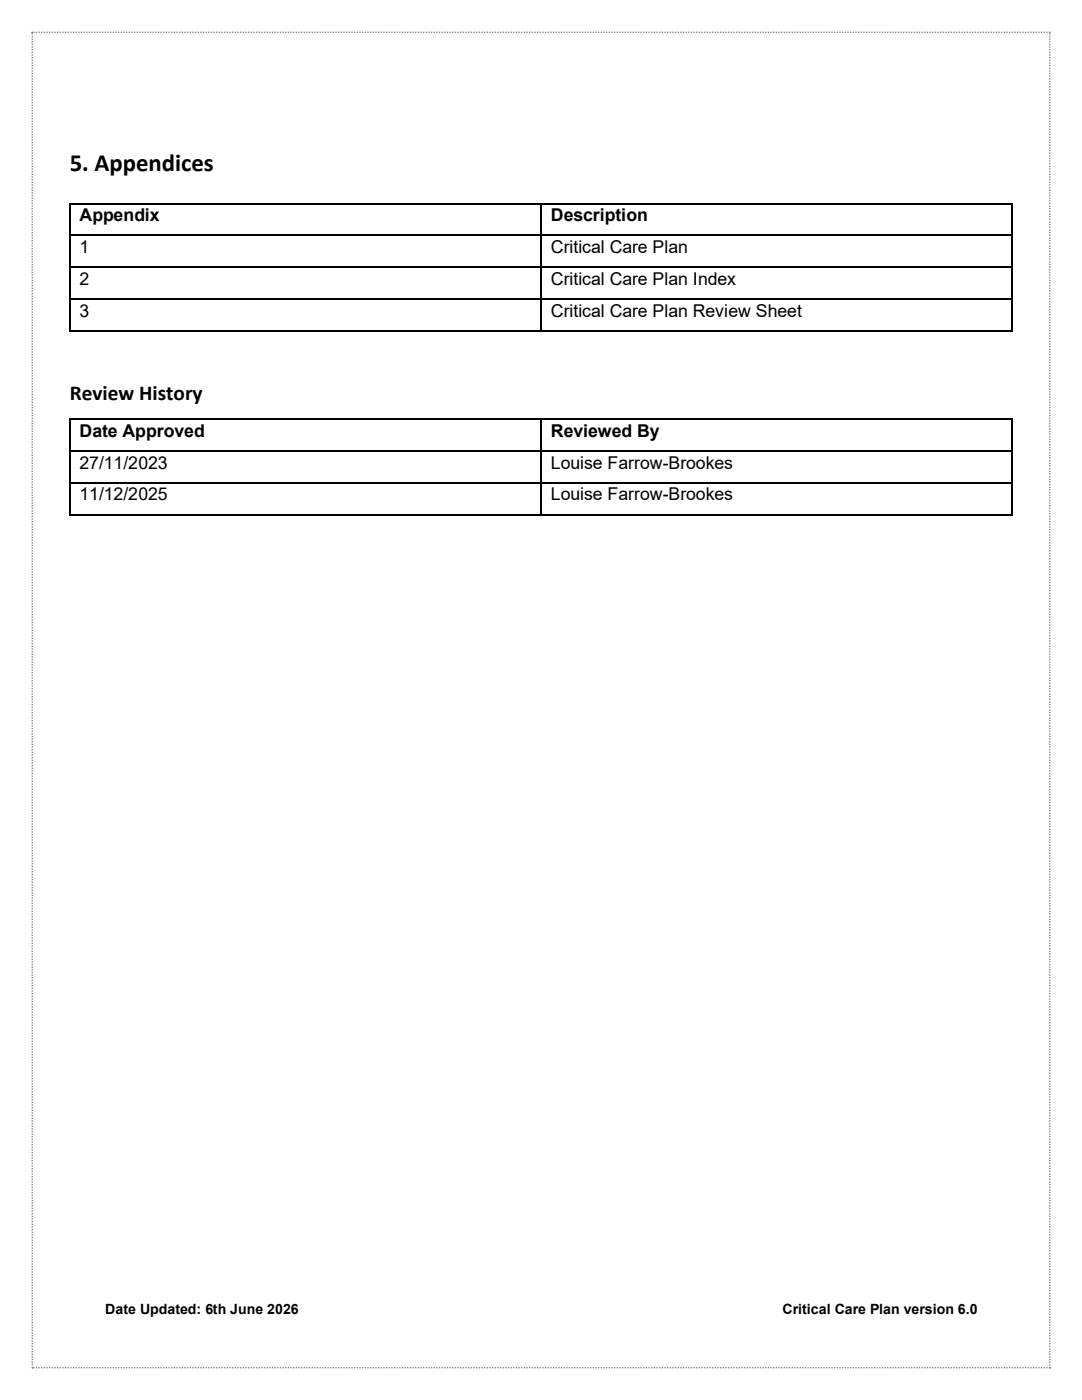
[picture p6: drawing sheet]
<svg xmlns="http://www.w3.org/2000/svg" width="216mm" height="279mm" viewBox="0 0 216 279" stroke-linecap="round" stroke-linejoin="round" font-family="sans-serif">
<defs><g id="words">
<text font-size="4.9" x="13.9" y="34.1">5. Appendices</text>
<text font-size="4.2" x="13.9" y="79.8">Review History</text>
<g font-size="3.5">
<text x="15.9" y="44.1">Appendix</text>
<text x="109.9" y="44.1">Description</text>
<text x="15.9" y="50.5">1</text>
<text x="109.9" y="50.5">Critical Care Plan</text>
<text x="15.9" y="56.8">2</text>
<text x="109.9" y="56.8">Critical Care Plan Index</text>
<text x="15.9" y="63.2">3</text>
<text x="109.9" y="63.2">Critical Care Plan Review Sheet</text>
<text x="15.9" y="87.2">Date Approved</text>
<text x="109.9" y="87.2">Reviewed By</text>
<text x="15.9" y="93.5">27/11/2023</text>
<text x="109.9" y="93.5">Louise Farrow-Brookes</text>
<text x="15.9" y="99.9">11/12/2025</text>
<text x="109.9" y="99.9">Louise Farrow-Brookes</text>
</g>
<g font-size="2.8">
<text x="21" y="262.2">Date Updated: 6th June 2026</text>
<text x="156.2" y="262.2">Critical Care Plan version 6.0</text>
</g>
</g></defs>
<g fill="#000">
<path d="M13.8 40.5h.2v.3h-.2z" fill-rule="evenodd"/>
<path d="M13.8 40.5h.2v.3h-.2z" fill-rule="evenodd"/>
<path d="M13.8 46.8h.2v.3h-.2z" fill-rule="evenodd"/>
<path d="M13.8 53.2h.2v.3h-.2z" fill-rule="evenodd"/>
<path d="M13.8 59.5h.2v.3h-.2z" fill-rule="evenodd"/>
<path d="M107.8 40.5h.3v.3h-.3z" fill-rule="evenodd"/>
<path d="M107.8 46.8h.3v.3h-.3z" fill-rule="evenodd"/>
<path d="M107.8 53.2h.3v.3h-.3z" fill-rule="evenodd"/>
<path d="M107.8 59.5h.3v.3h-.3z" fill-rule="evenodd"/>
<path d="M201.8 40.5h.3v.3h-.3z" fill-rule="evenodd"/>
<path d="M201.8 40.5h.3v.3h-.3z" fill-rule="evenodd"/>
<path d="M201.8 46.8h.3v.3h-.3z" fill-rule="evenodd"/>
<path d="M201.8 53.2h.3v.3h-.3z" fill-rule="evenodd"/>
<path d="M201.8 59.5h.3v.3h-.3z" fill-rule="evenodd"/>
<path d="M13.8 65.9h.2v.3h-.2z" fill-rule="evenodd"/>
<path d="M13.8 65.9h.2v.3h-.2z" fill-rule="evenodd"/>
<path d="M107.8 65.9h.3v.3h-.3z" fill-rule="evenodd"/>
<path d="M201.8 65.9h.3v.3h-.3z" fill-rule="evenodd"/>
<path d="M201.8 65.9h.3v.3h-.3z" fill-rule="evenodd"/>
<path d="M13.8 83.5h.2v.3h-.2z" fill-rule="evenodd"/>
<path d="M13.8 83.5h.2v.3h-.2z" fill-rule="evenodd"/>
<path d="M13.8 89.9h.2v.3h-.2z" fill-rule="evenodd"/>
<path d="M13.8 96.2h.2v.3h-.2z" fill-rule="evenodd"/>
<path d="M107.8 83.5h.3v.3h-.3z" fill-rule="evenodd"/>
<path d="M107.8 89.9h.3v.3h-.3z" fill-rule="evenodd"/>
<path d="M107.8 96.2h.3v.3h-.3z" fill-rule="evenodd"/>
<path d="M201.8 83.5h.3v.3h-.3z" fill-rule="evenodd"/>
<path d="M201.8 83.5h.3v.3h-.3z" fill-rule="evenodd"/>
<path d="M201.8 89.9h.3v.3h-.3z" fill-rule="evenodd"/>
<path d="M201.8 96.2h.3v.3h-.3z" fill-rule="evenodd"/>
<path d="M13.8 102.6h.2v.3h-.2z" fill-rule="evenodd"/>
<path d="M13.8 102.6h.2v.3h-.2z" fill-rule="evenodd"/>
<path d="M107.8 102.6h.3v.3h-.3z" fill-rule="evenodd"/>
<path d="M201.8 102.6h.3v.3h-.3z" fill-rule="evenodd"/>
<path d="M201.8 102.6h.3v.3h-.3z" fill-rule="evenodd"/>
</g>
<g fill="none" stroke="#000" stroke-width=".26">
<path d="M13.9 40.8v6M13.9 47.1v6.1M13.9 53.5v6M13.9 59.8v6.1M14 40.6h93.8M14 47h93.8M14 53.3h93.8M14 59.7h93.8M108 40.8v6M108 47.1v6.1M108 53.5v6M108 59.8v6.1"/>
<path d="M108.1 40.6h93.7M108.1 47h93.7M108.1 53.3h93.7M108.1 59.7h93.7M201.9 40.8v6M201.9 47.1v6.1M201.9 53.5v6M201.9 59.8v6.1M14 66h93.8M108.1 66h93.7M13.9 83.8v6.1M13.9 90.2v6"/>
<path d="M13.9 96.5v6.1M14 83.7h93.8M14 90h93.8M14 96.4h93.8M108 83.8v6.1M108 90.2v6M108 96.5v6.1M108.1 83.7h93.7M108.1 90h93.7M108.1 96.4h93.7M201.9 83.8v6.1M201.9 90.2v6"/>
<path d="M201.9 96.5v6.1M14 102.7h93.8M108.1 102.7h93.7"/>
</g>
<path d="M6.4 6.4v.2M6.4 6.6v266.3M6.6 6.4h202.8M209.5 6.4v.2M209.5 6.6v266.3M6.3 273h.3M6.6 273h202.8M209.4 273h.2" fill="none" stroke="#808080" stroke-width=".26" stroke-dasharray=".3 .3" stroke-linecap="butt"/>
<use href="#words"/>
</svg>
